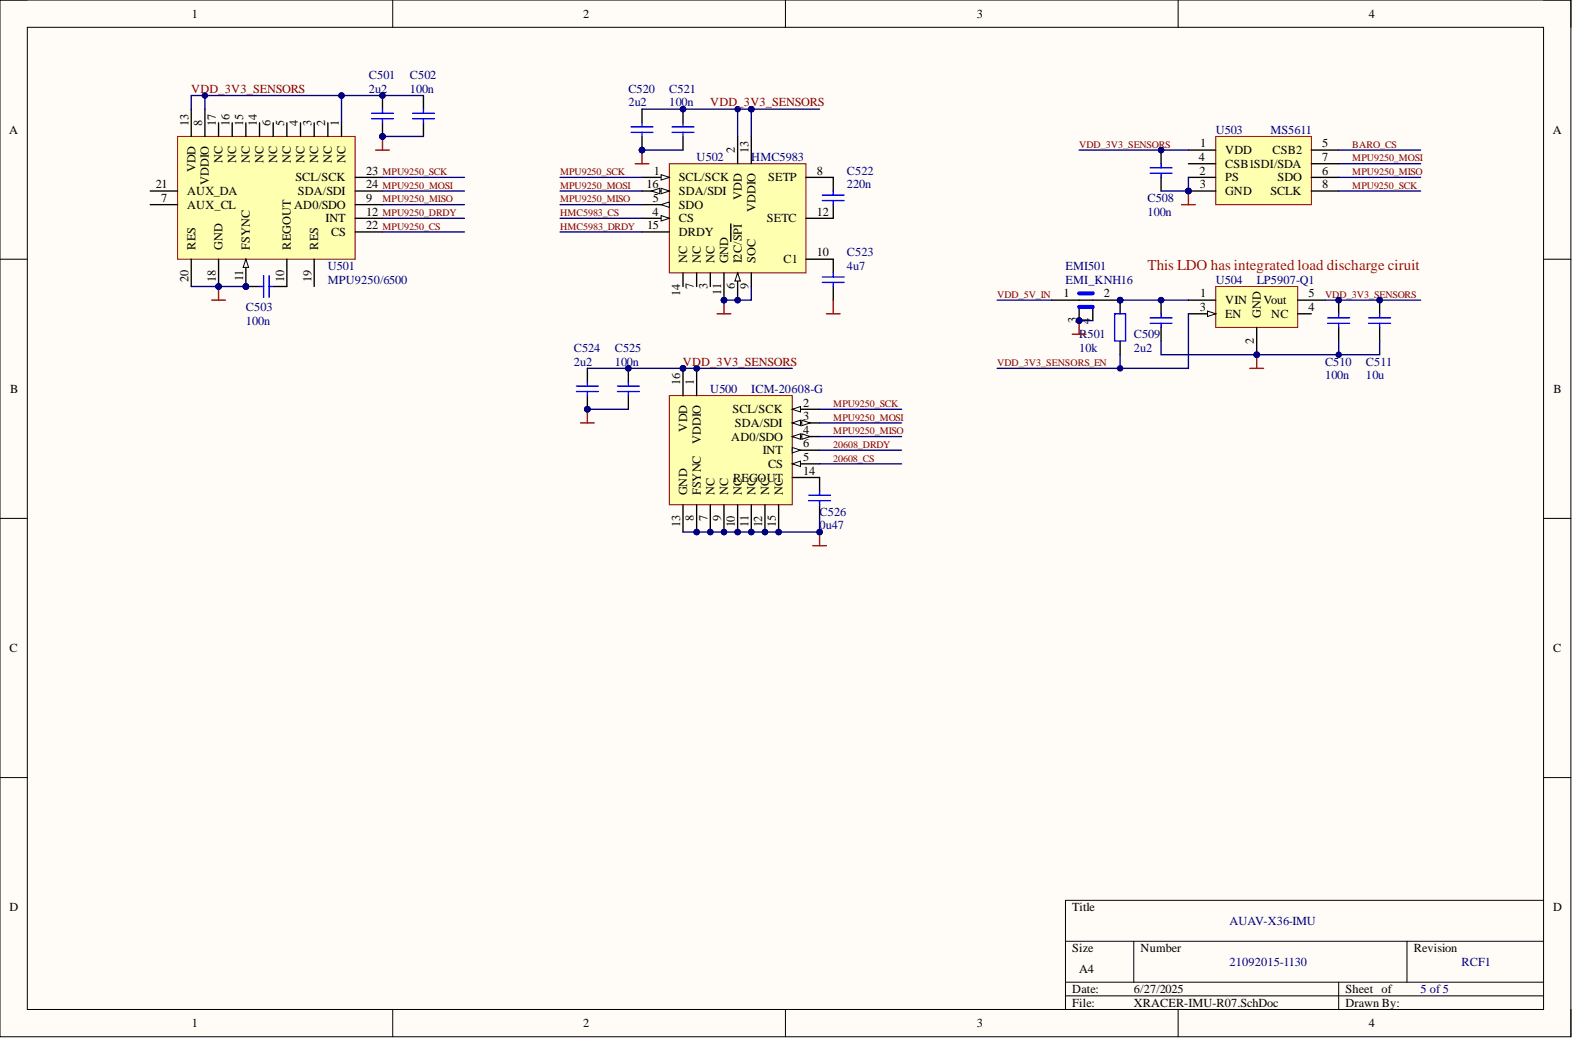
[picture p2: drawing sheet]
<svg xmlns="http://www.w3.org/2000/svg" width="292mm" height="193mm" viewBox="0 0 292 193" stroke-linecap="round" stroke-linejoin="round" font-family="sans-serif">
<defs><g id="words">
<text font-size="2.8" fill="#f00" x="212.9" y="50">This LDO has integrated load discharge ciruit</text>
<g font-size="2.3">
<text x="35.6" y="3.3">1</text>
<text x="108.2" y="3.3">2</text>
<text x="181.3" y="3.3">3</text>
<text x="254" y="3.3">4</text>
<text x="35" y="23.3" transform="rotate(-90 35 23.3)">13</text>
<text x="37.5" y="23.3" transform="rotate(-90 37.5 23.3)">8</text>
<text x="40.1" y="23.3" transform="rotate(-90 40.1 23.3)">17</text>
<text x="42.6" y="23.3" transform="rotate(-90 42.6 23.3)">16</text>
<text x="45.1" y="23.3" transform="rotate(-90 45.1 23.3)">15</text>
<text x="47.7" y="23.3" transform="rotate(-90 47.7 23.3)">14</text>
<text x="50.2" y="23.3" transform="rotate(-90 50.2 23.3)">6</text>
<text x="52.7" y="23.3" transform="rotate(-90 52.7 23.3)">5</text>
<text x="55.3" y="23.3" transform="rotate(-90 55.3 23.3)">4</text>
<text x="57.8" y="23.3" transform="rotate(-90 57.8 23.3)">3</text>
<text x="60.3" y="23.3" transform="rotate(-90 60.3 23.3)">2</text>
<text x="62.9" y="23.3" transform="rotate(-90 62.9 23.3)">1</text>
<text x="1.7" y="24.8">A</text>
<text x="136.4" y="28.4" transform="rotate(-90 136.4 28.4)">2</text>
<text x="138.9" y="28.4" transform="rotate(-90 138.9 28.4)">13</text>
<text x="222.5" y="29.9">4</text>
<text x="222.7" y="27.3">1</text>
<text x="227.4" y="28.6">VDD</text>
<text x="236.2" y="28.6">CSB2</text>
<text x="245.4" y="27.3">5</text>
<text x="245.4" y="29.9">7</text>
<text x="288.1" y="24.8">A</text>
<text x="28.9" y="34.9">21</text>
<text x="36.3" y="32" transform="rotate(-90 36.3 32)">VDD</text>
<text x="38.8" y="34.3" transform="rotate(-90 38.8 34.3)">VDDIO</text>
<text x="41.3" y="30.2" transform="rotate(-90 41.3 30.2)">NC</text>
<text x="43.9" y="30.2" transform="rotate(-90 43.9 30.2)">NC</text>
<text x="46.4" y="30.2" transform="rotate(-90 46.4 30.2)">NC</text>
<text x="48.9" y="30.2" transform="rotate(-90 48.9 30.2)">NC</text>
<text x="51.5" y="30.2" transform="rotate(-90 51.5 30.2)">NC</text>
<text x="54" y="30.2" transform="rotate(-90 54 30.2)">NC</text>
<text x="54.8" y="33.7">SCL/SCK</text>
<text x="56.5" y="30.2" transform="rotate(-90 56.5 30.2)">NC</text>
<text x="59.1" y="30.2" transform="rotate(-90 59.1 30.2)">NC</text>
<text x="61.6" y="30.2" transform="rotate(-90 61.6 30.2)">NC</text>
<text x="64.1" y="30.2" transform="rotate(-90 64.1 30.2)">NC</text>
<text x="67.9" y="32.4">23</text>
<text x="67.9" y="34.9">24</text>
<text x="120" y="34.9">16</text>
<text x="121.3" y="32.4">1</text>
<text x="126" y="33.7">SCL/SCK</text>
<text x="142.5" y="33.7">SETP</text>
<text x="151.6" y="32.4">8</text>
<text x="222.6" y="32.4">2</text>
<text x="222.7" y="34.9">3</text>
<text x="227.4" y="33.7">PS</text>
<text x="227.4" y="31.1">CSB1SDI/SDA</text>
<text x="237.1" y="33.7">SDO</text>
<text x="245.4" y="32.4">6</text>
<text x="245.4" y="34.9">8</text>
<text x="29.9" y="37.5">7</text>
<text x="34.7" y="36.2">AUX_DA</text>
<text x="34.7" y="38.7">AUX_CL</text>
<text x="54.6" y="38.7">AD0/SDO</text>
<text x="55.3" y="36.2">SDA/SDI</text>
<text x="60.4" y="41.3">INT</text>
<text x="67.9" y="37.5">9</text>
<text x="67.9" y="40">12</text>
<text x="121.1" y="40">4</text>
<text x="121.2" y="37.5">5</text>
<text x="126" y="41.3">CS</text>
<text x="126" y="38.7">SDO</text>
<text x="126" y="36.2">SDA/SDI</text>
<text x="137.6" y="37" transform="rotate(-90 137.6 37)">VDD</text>
<text x="140.2" y="39.4" transform="rotate(-90 140.2 39.4)">VDDIO</text>
<text x="142.3" y="41.3">SETC</text>
<text x="151.6" y="40">12</text>
<text x="227.4" y="36.2">GND</text>
<text x="235.8" y="36.2">SCLK</text>
<text x="36.3" y="46.3" transform="rotate(-90 36.3 46.3)">RES</text>
<text x="41.3" y="46.3" transform="rotate(-90 41.3 46.3)">GND</text>
<text x="46.4" y="46.3" transform="rotate(-90 46.4 46.3)">FSYNC</text>
<text x="54" y="46.3" transform="rotate(-90 54 46.3)">REGOUT</text>
<text x="59.1" y="46.3" transform="rotate(-90 59.1 46.3)">RES</text>
<text x="61.4" y="43.8">CS</text>
<text x="67.9" y="42.5">22</text>
<text x="120.1" y="42.5">15</text>
<text x="126" y="43.8">DRDY</text>
<text x="151.6" y="47.6">10</text>
<text x="35" y="52.3" transform="rotate(-90 35 52.3)">20</text>
<text x="40.1" y="52.3" transform="rotate(-90 40.1 52.3)">18</text>
<text x="45.1" y="52.1" transform="rotate(-90 45.1 52.1)">11</text>
<text x="52.7" y="52.3" transform="rotate(-90 52.7 52.3)">10</text>
<text x="57.8" y="52.3" transform="rotate(-90 57.8 52.3)">19</text>
<text x="127.5" y="48.9" transform="rotate(-90 127.5 48.9)">NC</text>
<text x="128.8" y="53.7" transform="rotate(-90 128.8 53.7)">7</text>
<text x="130" y="48.9" transform="rotate(-90 130 48.9)">NC</text>
<text x="131.3" y="53.6" transform="rotate(-90 131.3 53.6)">3</text>
<text x="132.6" y="48.9" transform="rotate(-90 132.6 48.9)">NC</text>
<text x="135.1" y="48.9" transform="rotate(-90 135.1 48.9)">GND</text>
<text x="136.4" y="53.7" transform="rotate(-90 136.4 53.7)">6</text>
<text x="137.6" y="48.9" transform="rotate(-90 137.6 48.9)">I2C/SPI</text>
<text x="138.9" y="53.7" transform="rotate(-90 138.9 53.7)">9</text>
<text x="140.2" y="48.9" transform="rotate(-90 140.2 48.9)">SOC</text>
<text x="145.4" y="48.9">C1</text>
<text x="126.2" y="54.8" transform="rotate(-90 126.2 54.8)">14</text>
<text x="133.8" y="54.7" transform="rotate(-90 133.8 54.7)">11</text>
<text x="197.4" y="55.2">1</text>
<text x="199.8" y="59.9" transform="rotate(-90 199.8 59.9)">3</text>
<text x="204.8" y="55.2">2</text>
<text x="222.7" y="57.7">3</text>
<text x="222.7" y="55.2">1</text>
<text x="227.4" y="56.5">VIN</text>
<text x="227.4" y="59">EN</text>
<text x="234" y="59" transform="rotate(-90 234 59)">GND</text>
<text x="234.5" y="56.5">Vout</text>
<text x="235.9" y="59">NC</text>
<text x="242.9" y="55.2">5</text>
<text x="242.9" y="57.7">4</text>
<text x="202.3" y="60.1" transform="rotate(-90 202.3 60.1)">4</text>
<text x="232.7" y="63.8" transform="rotate(-90 232.7 63.8)">2</text>
<text x="126.2" y="71.4" transform="rotate(-90 126.2 71.4)">16</text>
<text x="128.8" y="71.4" transform="rotate(-90 128.8 71.4)">1</text>
<text x="1.9" y="72.9">B</text>
<text x="136" y="76.7">SCL/SCK</text>
<text x="149.1" y="75.4">2</text>
<text x="149.1" y="78">3</text>
<text x="288.3" y="72.9">B</text>
<text x="127.5" y="80.1" transform="rotate(-90 127.5 80.1)">VDD</text>
<text x="130" y="82.4" transform="rotate(-90 130 82.4)">VDDIO</text>
<text x="135.7" y="81.8">AD0/SDO</text>
<text x="136.4" y="79.2">SDA/SDI</text>
<text x="149.1" y="80.5">4</text>
<text x="149.1" y="83">6</text>
<text x="136" y="89.4">REGOUT</text>
<text x="141.5" y="84.3">INT</text>
<text x="142.5" y="86.8">CS</text>
<text x="149.1" y="88.1">14</text>
<text x="149.1" y="85.6">5</text>
<text x="127.5" y="91.9" transform="rotate(-90 127.5 91.9)">GND</text>
<text x="130" y="91.9" transform="rotate(-90 130 91.9)">FSYNC</text>
<text x="132.6" y="91.9" transform="rotate(-90 132.6 91.9)">NC</text>
<text x="135.1" y="91.9" transform="rotate(-90 135.1 91.9)">NC</text>
<text x="137.6" y="91.9" transform="rotate(-90 137.6 91.9)">NC</text>
<text x="140.2" y="91.9" transform="rotate(-90 140.2 91.9)">NC</text>
<text x="142.7" y="91.9" transform="rotate(-90 142.7 91.9)">NC</text>
<text x="145.3" y="91.9" transform="rotate(-90 145.3 91.9)">NC</text>
<text x="126.2" y="97.8" transform="rotate(-90 126.2 97.8)">13</text>
<text x="128.8" y="96.7" transform="rotate(-90 128.8 96.7)">8</text>
<text x="131.3" y="96.7" transform="rotate(-90 131.3 96.7)">7</text>
<text x="133.8" y="96.7" transform="rotate(-90 133.8 96.7)">9</text>
<text x="136.4" y="97.9" transform="rotate(-90 136.4 97.9)">10</text>
<text x="138.9" y="97.7" transform="rotate(-90 138.9 97.7)">11</text>
<text x="141.5" y="97.9" transform="rotate(-90 141.5 97.9)">12</text>
<text x="144" y="97.8" transform="rotate(-90 144 97.8)">15</text>
<text x="1.8" y="121">C</text>
<text x="288.2" y="121">C</text>
<text x="1.8" y="169.1">D</text>
<text x="199" y="169.1">Title</text>
<text x="288.2" y="169.1">D</text>
<text x="199" y="176.7">Size</text>
<text x="211.7" y="176.7">Number</text>
<text x="262.4" y="176.7">Revision</text>
<text x="199" y="184.3">Date:</text>
<text x="200.3" y="180.5">A4</text>
<text x="210.4" y="184.3">6/27/2025</text>
<text x="249.7" y="184.3">Sheet of</text>
<text x="35.6" y="190.6">1</text>
<text x="108.2" y="190.6">2</text>
<text x="181.3" y="190.6">3</text>
<text x="199" y="186.8">File:</text>
<text x="210.4" y="186.8">XRACER-IMU-R07.SchDoc</text>
<text x="249.7" y="186.8">Drawn By:</text>
<text x="254" y="190.6">4</text>
</g>
<g font-size="2.3" fill="#800000">
<text x="35.5" y="17.2">VDD_3V3_SENSORS</text>
<text x="131.8" y="19.7">VDD_3V3_SENSORS</text>
<text x="126.7" y="67.8">VDD_3V3_SENSORS</text>
</g>
<g font-size="2.3" fill="#000080">
<text x="68.4" y="14.7">C501</text>
<text x="68.4" y="17.2">2u2</text>
<text x="76" y="14.7">C502</text>
<text x="76" y="17.2">100n</text>
<text x="116.6" y="17.2">C520</text>
<text x="124.2" y="17.2">C521</text>
<text x="116.6" y="19.7">2u2</text>
<text x="124.2" y="19.7">100n</text>
<text x="129.3" y="29.9">U502</text>
<text x="139.4" y="29.9">HMC5983</text>
<text x="225.6" y="24.8">U503</text>
<text x="235.8" y="24.8">MS5611</text>
<text x="157.2" y="32.4">C522</text>
<text x="157.2" y="34.9">220n</text>
<text x="212.9" y="37.5">C508</text>
<text x="212.9" y="40">100n</text>
<text x="157.2" y="47.6">C523</text>
<text x="60.8" y="50.1">U501</text>
<text x="60.8" y="52.7">MPU9250/6500</text>
<text x="157.2" y="50.1">4u7</text>
<text x="197.7" y="50.1">EMI501</text>
<text x="197.7" y="52.7">EMI_KNH16</text>
<text x="225.6" y="52.7">U504</text>
<text x="233.2" y="52.7">LP5907-Q1</text>
<text x="45.6" y="57.7">C503</text>
<text x="45.6" y="60.2">100n</text>
<text x="106.5" y="65.3">C524</text>
<text x="114.1" y="65.3">C525</text>
<text x="200.3" y="62.8">R501</text>
<text x="200.3" y="65.3">10k</text>
<text x="210.4" y="62.8">C509</text>
<text x="210.4" y="65.3">2u2</text>
<text x="106.5" y="67.8">2u2</text>
<text x="114.1" y="67.8">100n</text>
<text x="245.9" y="67.8">C510</text>
<text x="245.9" y="70.4">100n</text>
<text x="253.5" y="67.8">C511</text>
<text x="253.5" y="70.4">10u</text>
<text x="131.8" y="72.9">U500</text>
<text x="139.4" y="72.9">ICM-20608-G</text>
<text x="152.1" y="95.7">C526</text>
<text x="152.1" y="98.2">0u47</text>
<text x="228.1" y="171.6">AUAV-X36-IMU</text>
<text x="228.1" y="179.2">21092015-1130</text>
<text x="271.2" y="179.2">RCF1</text>
<text x="263.6" y="184.3">5 of 5</text>
</g>
<g font-size="1.9" fill="#800000">
<text x="200.3" y="27.4">VDD_3V3_SENSORS</text>
<text x="251" y="27.4">BARO_CS</text>
<text x="251" y="30">MPU9250_MOSI</text>
<text x="71" y="32.5">MPU9250_SCK</text>
<text x="71" y="35">MPU9250_MOSI</text>
<text x="103.9" y="32.5">MPU9250_SCK</text>
<text x="103.9" y="35">MPU9250_MOSI</text>
<text x="251" y="35">MPU9250_SCK</text>
<text x="251" y="32.5">MPU9250_MISO</text>
<text x="71" y="40.1">MPU9250_DRDY</text>
<text x="71" y="37.6">MPU9250_MISO</text>
<text x="103.9" y="40.1">HMC5983_CS</text>
<text x="103.9" y="37.6">MPU9250_MISO</text>
<text x="71" y="42.6">MPU9250_CS</text>
<text x="103.9" y="42.6">HMC5983_DRDY</text>
<text x="185.1" y="55.3">VDD_5V_IN</text>
<text x="245.9" y="55.3">VDD_3V3_SENSORS</text>
<text x="185.1" y="67.9">VDD_3V3_SENSORS_EN</text>
<text x="154.6" y="75.5">MPU9250_SCK</text>
<text x="154.6" y="83.1">20608_DRDY</text>
<text x="154.6" y="80.6">MPU9250_MISO</text>
<text x="154.6" y="78">MPU9250_MOSI</text>
<text x="154.6" y="85.6">20608_CS</text>
</g>
</g></defs>
<path d="M0 0h291.5v192.4h-291.5z" fill-rule="evenodd" fill="#fffcf8"/>
<path d="M0 0h291.5v192.4h-291.5z" fill="none" stroke="#000" stroke-width=".19"/>
<path d="M5.1 5.1h281.4v182.2h-281.4z" fill-rule="evenodd" fill="#fffcf8"/>
<g fill="none" stroke="#000" stroke-width=".19">
<path d="M0 0h5.1M5.1 5.1h281.4v182.2h-281.4zM72.9 0v5.1M145.8 0v5.1M218.6 0v5.1M286.5 0h5v5.1M0 48.1h5.1M286.5 48.1h5M0 96.2h5.1M286.5 96.2h5M0 144.3h5.1M286.5 144.3h5"/>
<path d="M197.7 174.7h88.8M210.4 174.7v7.5M261.1 174.7v7.5M286.5 167.1h-88.8v20.2M72.9 187.3v5.1M145.8 187.3v5.1M197.7 182.2h88.8M197.7 184.8h88.8M218.6 187.3v5.1M248.4 182.2v5.1M291.5 187.3v5.1"/>
</g>
<circle cx="220.5" cy="35.4" r=".51" fill="#000080"/>
<circle cx="220.5" cy="35.4" r=".51" fill="none" stroke="#000080" stroke-width=".19"/>
<path d="M225.6 25.3h17.8v12.7h-17.8z" fill-rule="evenodd" fill="#ffffb0"/>
<path d="M225.6 25.3h17.8v12.7h-17.8z" fill="none" stroke="#800000" stroke-width=".19"/>
<path d="M220.5 27.8h5.1M220.5 32.9h5.1M220.5 35.4h5.1" fill="none" stroke="#000" stroke-width=".25"/>
<circle cx="220.5" cy="35.4" r=".51" fill="#000080"/>
<circle cx="220.5" cy="35.4" r=".51" fill="none" stroke="#000080" stroke-width=".19"/>
<path d="M220.5 30.4h5.1M243.4 30.4h5M243.4 27.8h5M243.4 32.9h5M243.4 35.4h5" fill="none" stroke="#000" stroke-width=".25"/>
<path d="M200.3 27.8h20.2M248.4 27.8h15.2M248.4 30.4h15.2M248.4 32.9h15.2M248.4 35.4h15.2" fill="none" stroke="#000080" stroke-width=".25"/>
<path d="M219.3 38h2.5M220.5 35.4v2.6" fill="none" stroke="#800000" stroke-width=".25"/>
<circle cx="220.5" cy="35.4" r=".51" fill="#000080"/>
<circle cx="220.5" cy="35.4" r=".51" fill="none" stroke="#000080" stroke-width=".19"/>
<circle cx="45.6" cy="53.2" r=".51" fill="#000080"/>
<circle cx="45.6" cy="53.2" r=".51" fill="none" stroke="#000080" stroke-width=".19"/>
<circle cx="40.6" cy="53.2" r=".51" fill="#000080"/>
<circle cx="40.6" cy="53.2" r=".51" fill="none" stroke="#000080" stroke-width=".19"/>
<path d="M33 25.3h32.9v22.8h-32.9z" fill-rule="evenodd" fill="#ffffb0"/>
<path d="M33 25.3h32.9v22.8h-32.9z" fill="none" stroke="#800000" stroke-width=".19"/>
<path d="M27.9 35.4h5.1M27.9 38h5.1M38 20.3v5M53.2 22.8v2.5M55.8 22.8v2.5M58.3 22.8v2.5M60.8 22.8v2.5M63.4 22.8v2.5M65.9 38h5.1M45.6 48.1v5.1M53.2 48.1v5.1" fill="none" stroke="#000" stroke-width=".25"/>
<path d="M45.6 48.1l.5 1.5h-1z" fill="#f8fcff"/>
<path d="M45.6 48.1l.5 1.5h-1z" fill="none" stroke="#000" stroke-width=".19"/>
<circle cx="45.6" cy="53.2" r=".51" fill="#000080"/>
<circle cx="45.6" cy="53.2" r=".51" fill="none" stroke="#000080" stroke-width=".19"/>
<path d="M35.5 20.3v5M40.6 22.8v2.5M43.1 22.8v2.5M45.6 22.8v2.5M48.2 22.8v2.5M40.6 48.1v5.1M65.9 40.5h5.1" fill="none" stroke="#000" stroke-width=".25"/>
<circle cx="40.6" cy="53.2" r=".51" fill="#000080"/>
<circle cx="40.6" cy="53.2" r=".51" fill="none" stroke="#000080" stroke-width=".19"/>
<path d="M50.7 22.8v2.5M65.9 32.9h5.1M65.9 35.4h5.1M35.5 48.1v5.1M58.3 48.1v5.1M65.9 43h5.1" fill="none" stroke="#000" stroke-width=".25"/>
<circle cx="71" cy="25.3" r=".51" fill="#000080"/>
<circle cx="71" cy="25.3" r=".51" fill="none" stroke="#000080" stroke-width=".19"/>
<circle cx="71" cy="17.7" r=".51" fill="#000080"/>
<circle cx="71" cy="17.7" r=".51" fill="none" stroke="#000080" stroke-width=".19"/>
<path d="M71 22.8v2.5" fill="none" stroke="#000" stroke-width=".25"/>
<circle cx="71" cy="25.3" r=".51" fill="#000080"/>
<circle cx="71" cy="25.3" r=".51" fill="none" stroke="#000080" stroke-width=".19"/>
<path d="M71 17.7v2.6" fill="none" stroke="#000" stroke-width=".25"/>
<circle cx="71" cy="17.7" r=".51" fill="#000080"/>
<circle cx="71" cy="17.7" r=".51" fill="none" stroke="#000080" stroke-width=".19"/>
<path d="M69 21h4M69 22h4M71 20.3v.7M71 22v.8" fill="none" stroke="#00f" stroke-width=".25"/>
<path d="M35.5 20.3v-2.6h27.9v5.1" fill="none" stroke="#000080" stroke-width=".25"/>
<circle cx="63.4" cy="17.7" r=".51" fill="#000080"/>
<circle cx="63.4" cy="17.7" r=".51" fill="none" stroke="#000080" stroke-width=".19"/>
<path d="M69.7 27.8h2.5M71 25.3v2.5" fill="none" stroke="#800000" stroke-width=".25"/>
<circle cx="71" cy="25.3" r=".51" fill="#000080"/>
<circle cx="71" cy="25.3" r=".51" fill="none" stroke="#000080" stroke-width=".19"/>
<path d="M38 17.7v2.6" fill="none" stroke="#000080" stroke-width=".25"/>
<circle cx="38" cy="17.7" r=".51" fill="#000080"/>
<circle cx="38" cy="17.7" r=".51" fill="none" stroke="#000080" stroke-width=".19"/>
<circle cx="45.6" cy="53.2" r=".51" fill="#000080"/>
<circle cx="45.6" cy="53.2" r=".51" fill="none" stroke="#000080" stroke-width=".19"/>
<path d="M45.6 53.2h2.6" fill="none" stroke="#000" stroke-width=".25"/>
<circle cx="45.6" cy="53.2" r=".51" fill="#000080"/>
<circle cx="45.6" cy="53.2" r=".51" fill="none" stroke="#000080" stroke-width=".19"/>
<path d="M50.7 53.2h2.5" fill="none" stroke="#000" stroke-width=".25"/>
<path d="M48.2 53.2h.7M48.9 51.1v4.1M49.9 51.1v4.1M49.9 53.2h.8" fill="none" stroke="#00f" stroke-width=".25"/>
<path d="M39.3 55.7h2.5M40.6 53.2v2.5" fill="none" stroke="#800000" stroke-width=".25"/>
<circle cx="40.6" cy="53.2" r=".51" fill="#000080"/>
<circle cx="40.6" cy="53.2" r=".51" fill="none" stroke="#000080" stroke-width=".19"/>
<path d="M35.5 53.2h10.1" fill="none" stroke="#000080" stroke-width=".25"/>
<circle cx="45.6" cy="53.2" r=".51" fill="#000080"/>
<circle cx="45.6" cy="53.2" r=".51" fill="none" stroke="#000080" stroke-width=".19"/>
<path d="M71 32.9h15.2M71 35.4h15.2M71 38h15.2M71 25.3h7.6M71 40.5h15.2M71 43h15.2" fill="none" stroke="#000080" stroke-width=".25"/>
<path d="M78.6 17.7v2.6M78.6 22.8v2.5" fill="none" stroke="#000" stroke-width=".25"/>
<path d="M76.6 21h4M76.6 22h4M78.6 20.3v.7M78.6 22v.8" fill="none" stroke="#00f" stroke-width=".25"/>
<circle cx="71" cy="25.3" r=".51" fill="#000080"/>
<circle cx="71" cy="25.3" r=".51" fill="none" stroke="#000080" stroke-width=".19"/>
<circle cx="233.2" cy="65.8" r=".51" fill="#000080"/>
<circle cx="233.2" cy="65.8" r=".51" fill="none" stroke="#000080" stroke-width=".19"/>
<path d="M225.6 53.2h15.2v7.6h-15.2z" fill-rule="evenodd" fill="#ffffb0"/>
<path d="M225.6 53.2h15.2v7.6h-15.2z" fill="none" stroke="#800000" stroke-width=".19"/>
<path d="M220.5 55.7h5.1M220.5 58.2h5.1" fill="none" stroke="#000" stroke-width=".25"/>
<path d="M224.1 57.7l1.5 .5-1.5 .5z" fill="#f8fcff"/>
<path d="M224.1 57.7l1.5 .5-1.5 .5z" fill="none" stroke="#000" stroke-width=".19"/>
<path d="M233.2 60.8v5" fill="none" stroke="#000" stroke-width=".25"/>
<circle cx="233.2" cy="65.8" r=".51" fill="#000080"/>
<circle cx="233.2" cy="65.8" r=".51" fill="none" stroke="#000080" stroke-width=".19"/>
<path d="M240.8 55.7h5.1M240.8 58.2h2.6" fill="none" stroke="#000" stroke-width=".25"/>
<path d="M63.4 17.7h15.2" fill="none" stroke="#000080" stroke-width=".25"/>
<circle cx="63.4" cy="17.7" r=".51" fill="#000080"/>
<circle cx="63.4" cy="17.7" r=".51" fill="none" stroke="#000080" stroke-width=".19"/>
<circle cx="215.5" cy="27.9" r=".51" fill="#000080"/>
<circle cx="215.5" cy="27.9" r=".51" fill="none" stroke="#000080" stroke-width=".19"/>
<path d="M215.5 27.8v2.6M215.5 32.9v2.5" fill="none" stroke="#000" stroke-width=".25"/>
<circle cx="215.5" cy="27.9" r=".51" fill="#000080"/>
<circle cx="215.5" cy="27.9" r=".51" fill="none" stroke="#000080" stroke-width=".19"/>
<path d="M213.4 31.1h4.1M213.4 32.2h4.1M215.5 30.4v.7M215.5 32.2v.7" fill="none" stroke="#00f" stroke-width=".25"/>
<circle cx="215.5" cy="55.7" r=".51" fill="#000080"/>
<circle cx="215.5" cy="55.7" r=".51" fill="none" stroke="#000080" stroke-width=".19"/>
<path d="M215.5 55.7v2.5M215.5 60.8v2.5" fill="none" stroke="#000" stroke-width=".25"/>
<circle cx="215.5" cy="55.7" r=".51" fill="#000080"/>
<circle cx="215.5" cy="55.7" r=".51" fill="none" stroke="#000080" stroke-width=".19"/>
<path d="M213.4 59h4.1M213.4 60h4.1M215.5 58.2v.8M215.5 60v.8" fill="none" stroke="#00f" stroke-width=".25"/>
<circle cx="248.4" cy="55.7" r=".51" fill="#000080"/>
<circle cx="248.4" cy="55.7" r=".51" fill="none" stroke="#000080" stroke-width=".19"/>
<path d="M248.4 55.7v2.5M248.4 60.8v2.5" fill="none" stroke="#000" stroke-width=".25"/>
<circle cx="248.4" cy="55.7" r=".51" fill="#000080"/>
<circle cx="248.4" cy="55.7" r=".51" fill="none" stroke="#000080" stroke-width=".19"/>
<path d="M246.4 59h4.1M246.4 60h4.1M248.4 58.2v.8M248.4 60v.8" fill="none" stroke="#00f" stroke-width=".25"/>
<circle cx="256" cy="55.7" r=".51" fill="#000080"/>
<circle cx="256" cy="55.7" r=".51" fill="none" stroke="#000080" stroke-width=".19"/>
<path d="M256 55.7v2.5M256 60.8v2.5" fill="none" stroke="#000" stroke-width=".25"/>
<circle cx="256" cy="55.7" r=".51" fill="#000080"/>
<circle cx="256" cy="55.7" r=".51" fill="none" stroke="#000080" stroke-width=".19"/>
<path d="M254 59h4.1M254 60h4.1M256 58.2v.8M256 60v.8" fill="none" stroke="#00f" stroke-width=".25"/>
<path d="M245.9 55.7h17.7" fill="none" stroke="#000080" stroke-width=".25"/>
<path d="M231.9 68.3h2.6M233.2 65.8v2.5" fill="none" stroke="#800000" stroke-width=".25"/>
<circle cx="233.2" cy="65.8" r=".51" fill="#000080"/>
<circle cx="233.2" cy="65.8" r=".51" fill="none" stroke="#000080" stroke-width=".19"/>
<path d="M215.5 63.3v2.5h40.5v-2.5M248.4 63.3v2.5" fill="none" stroke="#000080" stroke-width=".25"/>
<circle cx="248.4" cy="65.8" r=".51" fill="#000080"/>
<circle cx="248.4" cy="65.8" r=".51" fill="none" stroke="#000080" stroke-width=".19"/>
<path d="M207.9 55.7h12.6" fill="none" stroke="#000080" stroke-width=".25"/>
<circle cx="207.9" cy="55.7" r=".51" fill="#000080"/>
<circle cx="207.9" cy="55.7" r=".51" fill="none" stroke="#000080" stroke-width=".19"/>
<path d="M220.5 58.2v10.1h-35.4" fill="none" stroke="#000080" stroke-width=".25"/>
<circle cx="207.9" cy="55.7" r=".51" fill="#000080"/>
<circle cx="207.9" cy="55.7" r=".51" fill="none" stroke="#000080" stroke-width=".19"/>
<path d="M207.9 55.7v2.5" fill="none" stroke="#000" stroke-width=".25"/>
<circle cx="207.9" cy="55.7" r=".51" fill="#000080"/>
<circle cx="207.9" cy="55.7" r=".51" fill="none" stroke="#000080" stroke-width=".19"/>
<path d="M207.9 63.3v2.5" fill="none" stroke="#000" stroke-width=".25"/>
<path d="M206.9 58.2h2v5.1h-2z" fill="none" stroke="#00f" stroke-width=".25"/>
<path d="M207.9 65.8v2.5" fill="none" stroke="#000080" stroke-width=".25"/>
<circle cx="207.9" cy="68.3" r=".51" fill="#000080"/>
<circle cx="207.9" cy="68.3" r=".51" fill="none" stroke="#000080" stroke-width=".19"/>
<circle cx="207.9" cy="55.7" r=".51" fill="#000080"/>
<circle cx="207.9" cy="55.7" r=".51" fill="none" stroke="#000080" stroke-width=".19"/>
<circle cx="200.3" cy="59.5" r=".51" fill="#000080"/>
<circle cx="200.3" cy="59.5" r=".51" fill="none" stroke="#000080" stroke-width=".19"/>
<path d="M195.2 55.7h5.1M202.8 55.7h5.1" fill="none" stroke="#000" stroke-width=".25"/>
<circle cx="207.9" cy="55.7" r=".51" fill="#000080"/>
<circle cx="207.9" cy="55.7" r=".51" fill="none" stroke="#000080" stroke-width=".19"/>
<path d="M200.3 57v2.5" fill="none" stroke="#000" stroke-width=".25"/>
<circle cx="200.3" cy="59.5" r=".51" fill="#000080"/>
<circle cx="200.3" cy="59.5" r=".51" fill="none" stroke="#000080" stroke-width=".19"/>
<path d="M200.3 55.7h2.5M202.8 57v2.5" fill="none" stroke="#000" stroke-width=".25"/>
<path d="M200.3 54.4h2.5M200.3 57h2.5" fill="none" stroke="#00f" stroke-width=".76"/>
<path d="M200.3 59.5h2.5" fill="none" stroke="#000080" stroke-width=".25"/>
<circle cx="200.3" cy="59.5" r=".51" fill="#000080"/>
<circle cx="200.3" cy="59.5" r=".51" fill="none" stroke="#000080" stroke-width=".19"/>
<path d="M200.3 59.5v2.5M199 62h2.5" fill="none" stroke="#800000" stroke-width=".25"/>
<circle cx="200.3" cy="59.5" r=".51" fill="#000080"/>
<circle cx="200.3" cy="59.5" r=".51" fill="none" stroke="#000080" stroke-width=".19"/>
<path d="M220.5 32.9v2.5h-5M185.1 55.7h10.1" fill="none" stroke="#000080" stroke-width=".25"/>
<circle cx="220.5" cy="35.4" r=".51" fill="#000080"/>
<circle cx="220.5" cy="35.4" r=".51" fill="none" stroke="#000080" stroke-width=".19"/>
<circle cx="136.9" cy="55.7" r=".51" fill="#000080"/>
<circle cx="136.9" cy="55.7" r=".51" fill="none" stroke="#000080" stroke-width=".19"/>
<circle cx="134.4" cy="55.7" r=".51" fill="#000080"/>
<circle cx="134.4" cy="55.7" r=".51" fill="none" stroke="#000080" stroke-width=".19"/>
<path d="M124.2 30.4h25.4v20.2h-25.4z" fill-rule="evenodd" fill="#ffffb0"/>
<path d="M124.2 30.4h25.4v20.2h-25.4z" fill="none" stroke="#800000" stroke-width=".19"/>
<path d="M119.1 32.9h5.1" fill="none" stroke="#000" stroke-width=".25"/>
<path d="M122.7 32.4l1.5 .5-1.5 .5z" fill="#f8fcff"/>
<path d="M122.7 32.4l1.5 .5-1.5 .5z" fill="none" stroke="#000" stroke-width=".19"/>
<path d="M136.9 25.3v5.1M119.1 40.5h5.1M131.8 50.6v2.6" fill="none" stroke="#000" stroke-width=".25"/>
<path d="M122.7 40l1.5 .5-1.5 .5z" fill="#f8fcff"/>
<path d="M122.7 40l1.5 .5-1.5 .5z" fill="none" stroke="#000" stroke-width=".19"/>
<path d="M119.1 38h5.1" fill="none" stroke="#000" stroke-width=".25"/>
<path d="M122.7 38l1.5-.5v1z" fill="#f8fcff"/>
<path d="M122.7 38l1.5-.5v1z" fill="none" stroke="#000" stroke-width=".19"/>
<path d="M136.9 50.6v5.1" fill="none" stroke="#000" stroke-width=".25"/>
<path d="M136.9 50.6l.5 1.5h-1z" fill="#f8fcff"/>
<path d="M136.9 50.6l.5 1.5h-1z" fill="none" stroke="#000" stroke-width=".19"/>
<path d="M135.6 41.5v3.3" fill="none" stroke="#000" stroke-width=".25"/>
<circle cx="136.9" cy="55.7" r=".51" fill="#000080"/>
<circle cx="136.9" cy="55.7" r=".51" fill="none" stroke="#000080" stroke-width=".19"/>
<path d="M149.6 32.9h5M129.3 50.6v2.6M134.4 50.6v5.1M139.4 50.6v2.6M149.6 48.1h5" fill="none" stroke="#000" stroke-width=".25"/>
<circle cx="134.4" cy="55.7" r=".51" fill="#000080"/>
<circle cx="134.4" cy="55.7" r=".51" fill="none" stroke="#000080" stroke-width=".19"/>
<path d="M119.1 35.4h5.1M139.4 25.3v5.1M119.1 43h5.1M126.7 50.6v2.6M149.6 40.5h5" fill="none" stroke="#000" stroke-width=".25"/>
<path d="M122.7 34.9l1.5 .5-1.5 .5z" fill="#f8fcff"/>
<path d="M122.7 34.9l1.5 .5-1.5 .5z" fill="none" stroke="#000" stroke-width=".19"/>
<path d="M120.9 35.4l1.5-.5v1z" fill="#f8fcff"/>
<path d="M120.9 35.4l1.5-.5v1z" fill="none" stroke="#000" stroke-width=".19"/>
<path d="M103.9 32.9h15.2M103.9 35.4h15.2M103.9 38h15.2M103.9 40.5h15.2" fill="none" stroke="#000080" stroke-width=".25"/>
<circle cx="119.1" cy="27.8" r=".51" fill="#000080"/>
<circle cx="119.1" cy="27.8" r=".51" fill="none" stroke="#000080" stroke-width=".19"/>
<path d="M119.1 25.3v2.5" fill="none" stroke="#000" stroke-width=".25"/>
<circle cx="119.1" cy="27.8" r=".51" fill="#000080"/>
<circle cx="119.1" cy="27.8" r=".51" fill="none" stroke="#000080" stroke-width=".19"/>
<path d="M119.1 20.3v2.5" fill="none" stroke="#000" stroke-width=".25"/>
<path d="M117.1 23.5h4.1M117.1 24.6h4.1M119.1 22.8v.7M119.1 24.6v.7" fill="none" stroke="#00f" stroke-width=".25"/>
<path d="M117.9 30.4h2.5M119.1 27.8v2.6" fill="none" stroke="#800000" stroke-width=".25"/>
<circle cx="119.1" cy="27.8" r=".51" fill="#000080"/>
<circle cx="119.1" cy="27.8" r=".51" fill="none" stroke="#000080" stroke-width=".19"/>
<circle cx="126.7" cy="20.3" r=".51" fill="#000080"/>
<circle cx="126.7" cy="20.3" r=".51" fill="none" stroke="#000080" stroke-width=".19"/>
<path d="M126.7 20.3v2.5M126.7 25.3v2.5" fill="none" stroke="#000" stroke-width=".25"/>
<circle cx="126.7" cy="20.3" r=".51" fill="#000080"/>
<circle cx="126.7" cy="20.3" r=".51" fill="none" stroke="#000080" stroke-width=".19"/>
<path d="M124.7 23.5h4.1M124.7 24.6h4.1M126.7 22.8v.7M126.7 24.6v.7" fill="none" stroke="#00f" stroke-width=".25"/>
<path d="M119.1 27.8h7.6" fill="none" stroke="#000080" stroke-width=".25"/>
<circle cx="119.1" cy="27.8" r=".51" fill="#000080"/>
<circle cx="119.1" cy="27.8" r=".51" fill="none" stroke="#000080" stroke-width=".19"/>
<path d="M136.9 20.3v5" fill="none" stroke="#000080" stroke-width=".25"/>
<circle cx="136.9" cy="20.3" r=".51" fill="#000080"/>
<circle cx="136.9" cy="20.3" r=".51" fill="none" stroke="#000080" stroke-width=".19"/>
<path d="M133.1 58.2h2.5M134.4 55.7v2.5" fill="none" stroke="#800000" stroke-width=".25"/>
<circle cx="134.4" cy="55.7" r=".51" fill="#000080"/>
<circle cx="134.4" cy="55.7" r=".51" fill="none" stroke="#000080" stroke-width=".19"/>
<path d="M154.6 32.9v2.5M154.6 38v2.5M154.6 48.1v2.5M154.6 53.2v2.5" fill="none" stroke="#000" stroke-width=".25"/>
<path d="M152.6 36.2h4.1M152.6 37.2h4.1M154.6 35.4v.8M154.6 37.2v.8M152.6 51.4h4.1M152.6 52.4h4.1M154.6 50.6v.8M154.6 52.4v.8" fill="none" stroke="#00f" stroke-width=".25"/>
<path d="M153.4 58.2h2.5M154.6 55.7v2.5" fill="none" stroke="#800000" stroke-width=".25"/>
<path d="M139.4 53.2v2.5h-5" fill="none" stroke="#000080" stroke-width=".25"/>
<circle cx="134.4" cy="55.7" r=".51" fill="#000080"/>
<circle cx="134.4" cy="55.7" r=".51" fill="none" stroke="#000080" stroke-width=".19"/>
<path d="M103.9 43h15.2" fill="none" stroke="#000080" stroke-width=".25"/>
<circle cx="144.5" cy="98.7" r=".51" fill="#000080"/>
<circle cx="144.5" cy="98.7" r=".51" fill="none" stroke="#000080" stroke-width=".19"/>
<circle cx="129.3" cy="68.3" r=".51" fill="#000080"/>
<circle cx="129.3" cy="68.3" r=".51" fill="none" stroke="#000080" stroke-width=".19"/>
<circle cx="129.3" cy="98.7" r=".51" fill="#000080"/>
<circle cx="129.3" cy="98.7" r=".51" fill="none" stroke="#000080" stroke-width=".19"/>
<circle cx="126.7" cy="68.3" r=".51" fill="#000080"/>
<circle cx="126.7" cy="68.3" r=".51" fill="none" stroke="#000080" stroke-width=".19"/>
<circle cx="131.8" cy="98.7" r=".51" fill="#000080"/>
<circle cx="131.8" cy="98.7" r=".51" fill="none" stroke="#000080" stroke-width=".19"/>
<circle cx="134.4" cy="98.7" r=".51" fill="#000080"/>
<circle cx="134.4" cy="98.7" r=".51" fill="none" stroke="#000080" stroke-width=".19"/>
<circle cx="136.9" cy="98.7" r=".51" fill="#000080"/>
<circle cx="136.9" cy="98.7" r=".51" fill="none" stroke="#000080" stroke-width=".19"/>
<circle cx="139.4" cy="98.7" r=".51" fill="#000080"/>
<circle cx="139.4" cy="98.7" r=".51" fill="none" stroke="#000080" stroke-width=".19"/>
<circle cx="142" cy="98.7" r=".51" fill="#000080"/>
<circle cx="142" cy="98.7" r=".51" fill="none" stroke="#000080" stroke-width=".19"/>
<path d="M124.2 73.4h22.8v20.3h-22.8z" fill-rule="evenodd" fill="#ffffb0"/>
<path d="M124.2 73.4h22.8v20.3h-22.8z" fill="none" stroke="#800000" stroke-width=".19"/>
<path d="M144.5 93.7v5" fill="none" stroke="#000" stroke-width=".25"/>
<circle cx="144.5" cy="98.7" r=".51" fill="#000080"/>
<circle cx="144.5" cy="98.7" r=".51" fill="none" stroke="#000080" stroke-width=".19"/>
<path d="M129.3 68.3v5.1" fill="none" stroke="#000" stroke-width=".25"/>
<circle cx="129.3" cy="68.3" r=".51" fill="#000080"/>
<circle cx="129.3" cy="68.3" r=".51" fill="none" stroke="#000080" stroke-width=".19"/>
<path d="M147 81h5.1" fill="none" stroke="#000" stroke-width=".25"/>
<path d="M147 81l1.5-.5v1z" fill="#f8fcff"/>
<path d="M147 81l1.5-.5v1z" fill="none" stroke="#000" stroke-width=".19"/>
<path d="M148.8 80.5l1.5 .5-1.5 .5z" fill="#f8fcff"/>
<path d="M148.8 80.5l1.5 .5-1.5 .5z" fill="none" stroke="#000" stroke-width=".19"/>
<path d="M129.3 93.7v5M147 88.6h5.1" fill="none" stroke="#000" stroke-width=".25"/>
<circle cx="129.3" cy="98.7" r=".51" fill="#000080"/>
<circle cx="129.3" cy="98.7" r=".51" fill="none" stroke="#000080" stroke-width=".19"/>
<path d="M147 83.5h5.1" fill="none" stroke="#000" stroke-width=".25"/>
<path d="M147 83l1.5 .5-1.5 .5z" fill="#f8fcff"/>
<path d="M147 83l1.5 .5-1.5 .5z" fill="none" stroke="#000" stroke-width=".19"/>
<path d="M126.7 68.3v5.1" fill="none" stroke="#000" stroke-width=".25"/>
<circle cx="126.7" cy="68.3" r=".51" fill="#000080"/>
<circle cx="126.7" cy="68.3" r=".51" fill="none" stroke="#000080" stroke-width=".19"/>
<path d="M131.8 93.7v5" fill="none" stroke="#000" stroke-width=".25"/>
<circle cx="131.8" cy="98.7" r=".51" fill="#000080"/>
<circle cx="131.8" cy="98.7" r=".51" fill="none" stroke="#000080" stroke-width=".19"/>
<path d="M134.4 93.7v5" fill="none" stroke="#000" stroke-width=".25"/>
<circle cx="134.4" cy="98.7" r=".51" fill="#000080"/>
<circle cx="134.4" cy="98.7" r=".51" fill="none" stroke="#000080" stroke-width=".19"/>
<path d="M136.9 93.7v5" fill="none" stroke="#000" stroke-width=".25"/>
<circle cx="136.9" cy="98.7" r=".51" fill="#000080"/>
<circle cx="136.9" cy="98.7" r=".51" fill="none" stroke="#000080" stroke-width=".19"/>
<path d="M139.4 93.7v5" fill="none" stroke="#000" stroke-width=".25"/>
<circle cx="139.4" cy="98.7" r=".51" fill="#000080"/>
<circle cx="139.4" cy="98.7" r=".51" fill="none" stroke="#000080" stroke-width=".19"/>
<path d="M126.7 93.7v5M142 93.7v5" fill="none" stroke="#000" stroke-width=".25"/>
<circle cx="142" cy="98.7" r=".51" fill="#000080"/>
<circle cx="142" cy="98.7" r=".51" fill="none" stroke="#000080" stroke-width=".19"/>
<path d="M147 86.1h5.1" fill="none" stroke="#000" stroke-width=".25"/>
<path d="M147 86.1l1.5-.5v1z" fill="#f8fcff"/>
<path d="M147 86.1l1.5-.5v1z" fill="none" stroke="#000" stroke-width=".19"/>
<path d="M147 75.9h5.1" fill="none" stroke="#000" stroke-width=".25"/>
<path d="M147 75.9l1.5-.5v1z" fill="#f8fcff"/>
<path d="M147 75.9l1.5-.5v1z" fill="none" stroke="#000" stroke-width=".19"/>
<path d="M147 78.5h5.1" fill="none" stroke="#000" stroke-width=".25"/>
<path d="M147 78.5l1.5-.5v1z" fill="#f8fcff"/>
<path d="M147 78.5l1.5-.5v1z" fill="none" stroke="#000" stroke-width=".19"/>
<path d="M148.8 78l1.5 .5-1.5 .5z" fill="#f8fcff"/>
<path d="M148.8 78l1.5 .5-1.5 .5z" fill="none" stroke="#000" stroke-width=".19"/>
<path d="M152.1 75.9h15.2M152.1 78.5h15.2M152.1 81h15.2M152.1 83.5h15.2M152.1 86.1h15.2" fill="none" stroke="#000080" stroke-width=".25"/>
<circle cx="109" cy="75.9" r=".51" fill="#000080"/>
<circle cx="109" cy="75.9" r=".51" fill="none" stroke="#000080" stroke-width=".19"/>
<path d="M109 73.4v2.5" fill="none" stroke="#000" stroke-width=".25"/>
<circle cx="109" cy="75.9" r=".51" fill="#000080"/>
<circle cx="109" cy="75.9" r=".51" fill="none" stroke="#000080" stroke-width=".19"/>
<path d="M109 68.3v2.6" fill="none" stroke="#000" stroke-width=".25"/>
<path d="M107 71.6h4M107 72.6h4M109 70.9v.7M109 72.6v.8" fill="none" stroke="#00f" stroke-width=".25"/>
<path d="M107.7 78.5h2.6M109 75.9v2.6" fill="none" stroke="#800000" stroke-width=".25"/>
<circle cx="109" cy="75.9" r=".51" fill="#000080"/>
<circle cx="109" cy="75.9" r=".51" fill="none" stroke="#000080" stroke-width=".19"/>
<circle cx="116.6" cy="68.3" r=".51" fill="#000080"/>
<circle cx="116.6" cy="68.3" r=".51" fill="none" stroke="#000080" stroke-width=".19"/>
<path d="M116.6 68.3v2.6M116.6 73.4v2.5" fill="none" stroke="#000" stroke-width=".25"/>
<circle cx="116.6" cy="68.3" r=".51" fill="#000080"/>
<circle cx="116.6" cy="68.3" r=".51" fill="none" stroke="#000080" stroke-width=".19"/>
<path d="M114.6 71.6h4M114.6 72.6h4M116.6 70.9v.7M116.6 72.6v.8" fill="none" stroke="#00f" stroke-width=".25"/>
<path d="M109 75.9h7.6" fill="none" stroke="#000080" stroke-width=".25"/>
<circle cx="109" cy="75.9" r=".51" fill="#000080"/>
<circle cx="109" cy="75.9" r=".51" fill="none" stroke="#000080" stroke-width=".19"/>
<path d="M119.1 20.3h20.3M109 68.3h38" fill="none" stroke="#000080" stroke-width=".25"/>
<circle cx="139.4" cy="20.3" r=".51" fill="#000080"/>
<circle cx="139.4" cy="20.3" r=".51" fill="none" stroke="#000080" stroke-width=".19"/>
<path d="M139.4 20.3v5" fill="none" stroke="#000080" stroke-width=".25"/>
<circle cx="139.4" cy="20.3" r=".51" fill="#000080"/>
<circle cx="139.4" cy="20.3" r=".51" fill="none" stroke="#000080" stroke-width=".19"/>
<path d="M139.4 20.3h12.7" fill="none" stroke="#000080" stroke-width=".25"/>
<circle cx="139.4" cy="20.3" r=".51" fill="#000080"/>
<circle cx="139.4" cy="20.3" r=".51" fill="none" stroke="#000080" stroke-width=".19"/>
<circle cx="126.7" cy="68.3" r=".51" fill="#000080"/>
<circle cx="126.7" cy="68.3" r=".51" fill="none" stroke="#000080" stroke-width=".19"/>
<path d="M152.1 88.6v2.5M152.1 93.7v2.5" fill="none" stroke="#000" stroke-width=".25"/>
<path d="M150.1 91.9h4M150.1 92.9h4M152.1 91.1v.8M152.1 92.9v.8" fill="none" stroke="#00f" stroke-width=".25"/>
<path d="M152.1 98.7v2.6M150.8 101.3h2.6" fill="none" stroke="#800000" stroke-width=".25"/>
<circle cx="152.1" cy="98.7" r=".51" fill="#000080"/>
<circle cx="152.1" cy="98.7" r=".51" fill="none" stroke="#000080" stroke-width=".19"/>
<path d="M152.1 96.2v2.5h-25.4" fill="none" stroke="#000080" stroke-width=".25"/>
<circle cx="152.1" cy="98.7" r=".51" fill="#000080"/>
<circle cx="152.1" cy="98.7" r=".51" fill="none" stroke="#000080" stroke-width=".19"/>
<use href="#words"/>
</svg>
